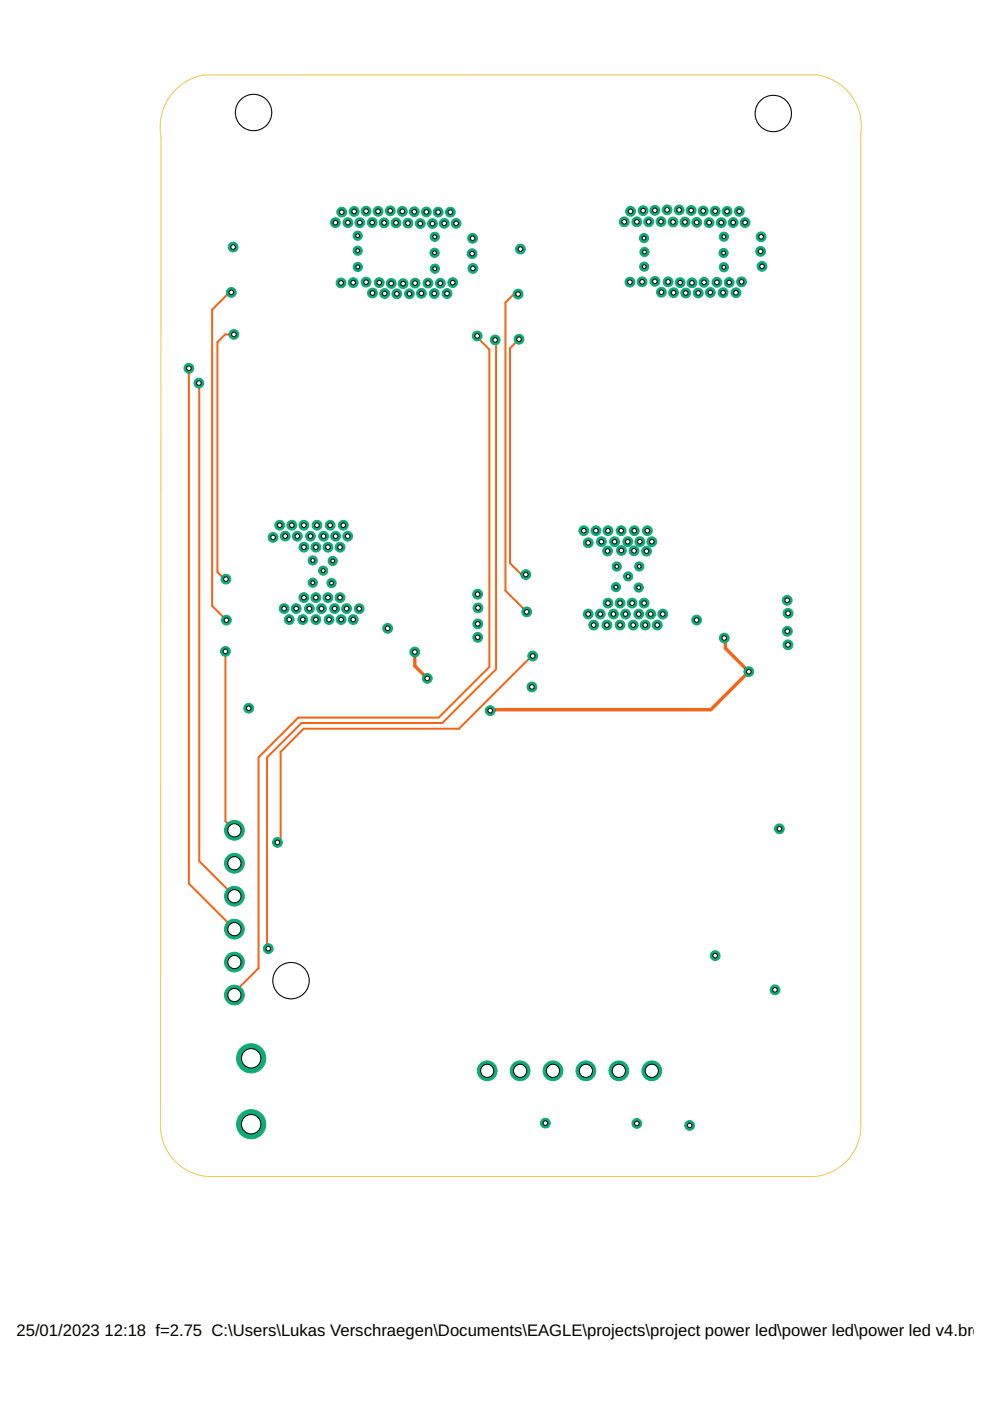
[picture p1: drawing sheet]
<svg xmlns="http://www.w3.org/2000/svg" width="210mm" height="297mm" viewBox="0 0 210 297" stroke-linecap="round" stroke-linejoin="round" font-family="sans-serif">
<defs><g id="words">
<g font-size="3.5">
<text x="3.5" y="283.3">25/01/2023</text>
<text x="22.2" y="283.3">12:18 f=2.75 C:\Users\Lukas Verschraegen\Documents\EAGLE\projects\project power led\power led\power led v4.brd</text>
</g>
</g></defs>
<path d="M40 78.1v109.2l9.7 9.7M49 62h-.4l-3.6 3.7v62.8l3 3M49.6 70.9h-1.9l-1.6 1.6v48.8l1.5 1.5h.3M101.2 71.2v.3l2.6 2.6v67.3l-10.8 10.7h-29.8l-8.4 8.4v44.8l-5.1 5.1v.6M105 72.1l.2 .2v69.6l-11.4 11.4h-29.9l-7.3 7.3v40.3l.3 .2M109.9 62.4h-1l-1.7 1.7v61.1l4.5 4.5M110 71.9l-1.9 2v45.5l2.5 2.4h.9M42.2 81.2v101.4l7.5 7.4M47.8 138.1v36l1.9 1.9M112.9 139.1h-.2l-15.4 15.4h-32.9l-4.9 4.9v18.5l-.7 .7M103.5 150.5l.4 .2" fill="none" stroke="#f56416" stroke-width=".42"/>
<path d="M87.9 138.2v3l2.7 2.6M153.6 135.3l.2 .2v1.9l5 5-8.1 8.1h-47.2" fill="none" stroke="#f56416" stroke-width=".72"/>
<circle cx="138.2" cy="227" r="2.1" fill="#0dab76" stroke="#0dab76" stroke-width=".21"/>
<circle cx="138.2" cy="227" r="1.4" fill="#fff" stroke="#000" stroke-width=".21"/>
<circle cx="131.2" cy="227" r="2.1" fill="#0dab76" stroke="#0dab76" stroke-width=".21"/>
<circle cx="131.2" cy="227" r="1.4" fill="#fff" stroke="#000" stroke-width=".21"/>
<circle cx="124.2" cy="227" r="2.1" fill="#0dab76" stroke="#0dab76" stroke-width=".21"/>
<circle cx="124.2" cy="227" r="1.4" fill="#fff" stroke="#000" stroke-width=".21"/>
<circle cx="117.2" cy="227" r="2.1" fill="#0dab76" stroke="#0dab76" stroke-width=".21"/>
<circle cx="117.2" cy="227" r="1.4" fill="#fff" stroke="#000" stroke-width=".21"/>
<circle cx="110.3" cy="227" r="2.1" fill="#0dab76" stroke="#0dab76" stroke-width=".21"/>
<circle cx="110.3" cy="227" r="1.4" fill="#fff" stroke="#000" stroke-width=".21"/>
<circle cx="103.3" cy="227" r="2.1" fill="#0dab76" stroke="#0dab76" stroke-width=".21"/>
<circle cx="103.3" cy="227" r="1.4" fill="#fff" stroke="#000" stroke-width=".21"/>
<circle cx="53.3" cy="238.4" r="3.1" fill="#0dab76" stroke="#0dab76" stroke-width=".21"/>
<circle cx="53.3" cy="238.4" r="2.05" fill="#fff" stroke="#000" stroke-width=".21"/>
<circle cx="53.3" cy="224.4" r="3.1" fill="#0dab76" stroke="#0dab76" stroke-width=".21"/>
<circle cx="53.3" cy="224.4" r="2.05" fill="#fff" stroke="#000" stroke-width=".21"/>
<circle cx="49.7" cy="176" r="2.1" fill="#0dab76" stroke="#0dab76" stroke-width=".21"/>
<circle cx="49.7" cy="176" r="1.4" fill="#fff" stroke="#000" stroke-width=".21"/>
<circle cx="49.7" cy="183" r="2.1" fill="#0dab76" stroke="#0dab76" stroke-width=".21"/>
<circle cx="49.7" cy="183" r="1.4" fill="#fff" stroke="#000" stroke-width=".21"/>
<circle cx="49.7" cy="190" r="2.1" fill="#0dab76" stroke="#0dab76" stroke-width=".21"/>
<circle cx="49.7" cy="190" r="1.4" fill="#fff" stroke="#000" stroke-width=".21"/>
<circle cx="49.7" cy="197" r="2.1" fill="#0dab76" stroke="#0dab76" stroke-width=".21"/>
<circle cx="49.7" cy="197" r="1.4" fill="#fff" stroke="#000" stroke-width=".21"/>
<circle cx="49.7" cy="204" r="2.1" fill="#0dab76" stroke="#0dab76" stroke-width=".21"/>
<circle cx="49.7" cy="204" r="1.4" fill="#fff" stroke="#000" stroke-width=".21"/>
<circle cx="49.7" cy="211" r="2.1" fill="#0dab76" stroke="#0dab76" stroke-width=".21"/>
<circle cx="49.7" cy="211" r="1.4" fill="#fff" stroke="#000" stroke-width=".21"/>
<circle cx="42.2" cy="81.2" r="1.04" fill="#0dab76" stroke="#0dab76" stroke-width=".21"/>
<circle cx="42.2" cy="81.2" r=".49" fill="#fff" stroke="#000" stroke-width=".21"/>
<circle cx="40" cy="78.1" r="1.04" fill="#0dab76" stroke="#0dab76" stroke-width=".21"/>
<circle cx="40" cy="78.1" r=".49" fill="#fff" stroke="#000" stroke-width=".21"/>
<circle cx="49.6" cy="70.9" r="1.04" fill="#0dab76" stroke="#0dab76" stroke-width=".21"/>
<circle cx="49.6" cy="70.9" r=".49" fill="#fff" stroke="#000" stroke-width=".21"/>
<circle cx="47.9" cy="122.8" r="1.04" fill="#0dab76" stroke="#0dab76" stroke-width=".21"/>
<circle cx="47.9" cy="122.8" r=".49" fill="#fff" stroke="#000" stroke-width=".21"/>
<circle cx="49" cy="62" r="1.04" fill="#0dab76" stroke="#0dab76" stroke-width=".21"/>
<circle cx="49" cy="62" r=".49" fill="#fff" stroke="#000" stroke-width=".21"/>
<circle cx="48" cy="131.5" r="1.04" fill="#0dab76" stroke="#0dab76" stroke-width=".21"/>
<circle cx="48" cy="131.5" r=".49" fill="#fff" stroke="#000" stroke-width=".21"/>
<circle cx="47.8" cy="138.1" r="1.04" fill="#0dab76" stroke="#0dab76" stroke-width=".21"/>
<circle cx="47.8" cy="138.1" r=".49" fill="#fff" stroke="#000" stroke-width=".21"/>
<circle cx="158.8" cy="142.4" r="1.04" fill="#0dab76" stroke="#0dab76" stroke-width=".21"/>
<circle cx="158.8" cy="142.4" r=".49" fill="#fff" stroke="#000" stroke-width=".21"/>
<circle cx="153.6" cy="135.3" r="1.04" fill="#0dab76" stroke="#0dab76" stroke-width=".21"/>
<circle cx="153.6" cy="135.3" r=".49" fill="#fff" stroke="#000" stroke-width=".21"/>
<circle cx="103.9" cy="150.7" r="1.04" fill="#0dab76" stroke="#0dab76" stroke-width=".21"/>
<circle cx="103.9" cy="150.7" r=".49" fill="#fff" stroke="#000" stroke-width=".21"/>
<circle cx="90.6" cy="143.8" r="1.04" fill="#0dab76" stroke="#0dab76" stroke-width=".21"/>
<circle cx="90.6" cy="143.8" r=".49" fill="#fff" stroke="#000" stroke-width=".21"/>
<circle cx="87.9" cy="138.2" r="1.04" fill="#0dab76" stroke="#0dab76" stroke-width=".21"/>
<circle cx="87.9" cy="138.2" r=".49" fill="#fff" stroke="#000" stroke-width=".21"/>
<circle cx="105" cy="72.1" r="1.04" fill="#0dab76" stroke="#0dab76" stroke-width=".21"/>
<circle cx="105" cy="72.1" r=".49" fill="#fff" stroke="#000" stroke-width=".21"/>
<circle cx="56.9" cy="201.1" r="1.04" fill="#0dab76" stroke="#0dab76" stroke-width=".21"/>
<circle cx="56.9" cy="201.1" r=".49" fill="#fff" stroke="#000" stroke-width=".21"/>
<circle cx="101.2" cy="71.2" r="1.04" fill="#0dab76" stroke="#0dab76" stroke-width=".21"/>
<circle cx="101.2" cy="71.2" r=".49" fill="#fff" stroke="#000" stroke-width=".21"/>
<circle cx="110" cy="71.9" r="1.04" fill="#0dab76" stroke="#0dab76" stroke-width=".21"/>
<circle cx="110" cy="71.9" r=".49" fill="#fff" stroke="#000" stroke-width=".21"/>
<circle cx="111.5" cy="121.8" r="1.04" fill="#0dab76" stroke="#0dab76" stroke-width=".21"/>
<circle cx="111.5" cy="121.8" r=".49" fill="#fff" stroke="#000" stroke-width=".21"/>
<circle cx="109.9" cy="62.4" r="1.04" fill="#0dab76" stroke="#0dab76" stroke-width=".21"/>
<circle cx="109.9" cy="62.4" r=".49" fill="#fff" stroke="#000" stroke-width=".21"/>
<circle cx="111.7" cy="129.7" r="1.04" fill="#0dab76" stroke="#0dab76" stroke-width=".21"/>
<circle cx="111.7" cy="129.7" r=".49" fill="#fff" stroke="#000" stroke-width=".21"/>
<circle cx="58.8" cy="178.6" r="1.04" fill="#0dab76" stroke="#0dab76" stroke-width=".21"/>
<circle cx="58.8" cy="178.6" r=".49" fill="#fff" stroke="#000" stroke-width=".21"/>
<circle cx="112.9" cy="139.1" r="1.04" fill="#0dab76" stroke="#0dab76" stroke-width=".21"/>
<circle cx="112.9" cy="139.1" r=".49" fill="#fff" stroke="#000" stroke-width=".21"/>
<circle cx="164.3" cy="209.9" r="1.04" fill="#0dab76" stroke="#0dab76" stroke-width=".21"/>
<circle cx="164.3" cy="209.9" r=".49" fill="#fff" stroke="#000" stroke-width=".21"/>
<circle cx="49.4" cy="52.4" r="1.04" fill="#0dab76" stroke="#0dab76" stroke-width=".21"/>
<circle cx="49.4" cy="52.4" r=".49" fill="#fff" stroke="#000" stroke-width=".21"/>
<circle cx="101.3" cy="135.1" r="1.04" fill="#0dab76" stroke="#0dab76" stroke-width=".21"/>
<circle cx="101.3" cy="135.1" r=".49" fill="#fff" stroke="#000" stroke-width=".21"/>
<circle cx="101.3" cy="126" r="1.04" fill="#0dab76" stroke="#0dab76" stroke-width=".21"/>
<circle cx="101.3" cy="126" r=".49" fill="#fff" stroke="#000" stroke-width=".21"/>
<circle cx="110.3" cy="52.8" r="1.04" fill="#0dab76" stroke="#0dab76" stroke-width=".21"/>
<circle cx="110.3" cy="52.8" r=".49" fill="#fff" stroke="#000" stroke-width=".21"/>
<circle cx="161.3" cy="53.3" r="1.04" fill="#0dab76" stroke="#0dab76" stroke-width=".21"/>
<circle cx="161.3" cy="53.3" r=".49" fill="#fff" stroke="#000" stroke-width=".21"/>
<circle cx="166.9" cy="127.3" r="1.04" fill="#0dab76" stroke="#0dab76" stroke-width=".21"/>
<circle cx="166.9" cy="127.3" r=".49" fill="#fff" stroke="#000" stroke-width=".21"/>
<circle cx="167.1" cy="136.7" r="1.04" fill="#0dab76" stroke="#0dab76" stroke-width=".21"/>
<circle cx="167.1" cy="136.7" r=".49" fill="#fff" stroke="#000" stroke-width=".21"/>
<circle cx="124.7" cy="115.1" r="1.04" fill="#0dab76" stroke="#0dab76" stroke-width=".21"/>
<circle cx="124.7" cy="115.1" r=".49" fill="#fff" stroke="#000" stroke-width=".21"/>
<circle cx="59.3" cy="111.4" r="1.04" fill="#0dab76" stroke="#0dab76" stroke-width=".21"/>
<circle cx="59.3" cy="111.4" r=".49" fill="#fff" stroke="#000" stroke-width=".21"/>
<circle cx="61.9" cy="111.4" r="1.04" fill="#0dab76" stroke="#0dab76" stroke-width=".21"/>
<circle cx="61.9" cy="111.4" r=".49" fill="#fff" stroke="#000" stroke-width=".21"/>
<circle cx="64.4" cy="111.4" r="1.04" fill="#0dab76" stroke="#0dab76" stroke-width=".21"/>
<circle cx="64.4" cy="111.4" r=".49" fill="#fff" stroke="#000" stroke-width=".21"/>
<circle cx="67.2" cy="111.4" r="1.04" fill="#0dab76" stroke="#0dab76" stroke-width=".21"/>
<circle cx="67.2" cy="111.4" r=".49" fill="#fff" stroke="#000" stroke-width=".21"/>
<circle cx="70" cy="111.4" r="1.04" fill="#0dab76" stroke="#0dab76" stroke-width=".21"/>
<circle cx="70" cy="111.4" r=".49" fill="#fff" stroke="#000" stroke-width=".21"/>
<circle cx="72.8" cy="111.4" r="1.04" fill="#0dab76" stroke="#0dab76" stroke-width=".21"/>
<circle cx="72.8" cy="111.4" r=".49" fill="#fff" stroke="#000" stroke-width=".21"/>
<circle cx="63" cy="113.7" r="1.04" fill="#0dab76" stroke="#0dab76" stroke-width=".21"/>
<circle cx="63" cy="113.7" r=".49" fill="#fff" stroke="#000" stroke-width=".21"/>
<circle cx="65.8" cy="113.7" r="1.04" fill="#0dab76" stroke="#0dab76" stroke-width=".21"/>
<circle cx="65.8" cy="113.7" r=".49" fill="#fff" stroke="#000" stroke-width=".21"/>
<circle cx="68.6" cy="113.7" r="1.04" fill="#0dab76" stroke="#0dab76" stroke-width=".21"/>
<circle cx="68.6" cy="113.7" r=".49" fill="#fff" stroke="#000" stroke-width=".21"/>
<circle cx="71.2" cy="113.7" r="1.04" fill="#0dab76" stroke="#0dab76" stroke-width=".21"/>
<circle cx="71.2" cy="113.7" r=".49" fill="#fff" stroke="#000" stroke-width=".21"/>
<circle cx="73.7" cy="113.7" r="1.04" fill="#0dab76" stroke="#0dab76" stroke-width=".21"/>
<circle cx="73.7" cy="113.7" r=".49" fill="#fff" stroke="#000" stroke-width=".21"/>
<circle cx="64.4" cy="116" r="1.04" fill="#0dab76" stroke="#0dab76" stroke-width=".21"/>
<circle cx="64.4" cy="116" r=".49" fill="#fff" stroke="#000" stroke-width=".21"/>
<circle cx="67" cy="116" r="1.04" fill="#0dab76" stroke="#0dab76" stroke-width=".21"/>
<circle cx="67" cy="116" r=".49" fill="#fff" stroke="#000" stroke-width=".21"/>
<circle cx="69.5" cy="116" r="1.04" fill="#0dab76" stroke="#0dab76" stroke-width=".21"/>
<circle cx="69.5" cy="116" r=".49" fill="#fff" stroke="#000" stroke-width=".21"/>
<circle cx="72.1" cy="116" r="1.04" fill="#0dab76" stroke="#0dab76" stroke-width=".21"/>
<circle cx="72.1" cy="116" r=".49" fill="#fff" stroke="#000" stroke-width=".21"/>
<circle cx="64.4" cy="126.7" r="1.04" fill="#0dab76" stroke="#0dab76" stroke-width=".21"/>
<circle cx="64.4" cy="126.7" r=".49" fill="#fff" stroke="#000" stroke-width=".21"/>
<circle cx="67" cy="126.7" r="1.04" fill="#0dab76" stroke="#0dab76" stroke-width=".21"/>
<circle cx="67" cy="126.7" r=".49" fill="#fff" stroke="#000" stroke-width=".21"/>
<circle cx="69.5" cy="126.7" r="1.04" fill="#0dab76" stroke="#0dab76" stroke-width=".21"/>
<circle cx="69.5" cy="126.7" r=".49" fill="#fff" stroke="#000" stroke-width=".21"/>
<circle cx="72.1" cy="126.7" r="1.04" fill="#0dab76" stroke="#0dab76" stroke-width=".21"/>
<circle cx="72.1" cy="126.7" r=".49" fill="#fff" stroke="#000" stroke-width=".21"/>
<circle cx="60.2" cy="129" r="1.04" fill="#0dab76" stroke="#0dab76" stroke-width=".21"/>
<circle cx="60.2" cy="129" r=".49" fill="#fff" stroke="#000" stroke-width=".21"/>
<circle cx="62.8" cy="129" r="1.04" fill="#0dab76" stroke="#0dab76" stroke-width=".21"/>
<circle cx="62.8" cy="129" r=".49" fill="#fff" stroke="#000" stroke-width=".21"/>
<circle cx="65.6" cy="129" r="1.04" fill="#0dab76" stroke="#0dab76" stroke-width=".21"/>
<circle cx="65.6" cy="129" r=".49" fill="#fff" stroke="#000" stroke-width=".21"/>
<circle cx="68.2" cy="129" r="1.04" fill="#0dab76" stroke="#0dab76" stroke-width=".21"/>
<circle cx="68.2" cy="129" r=".49" fill="#fff" stroke="#000" stroke-width=".21"/>
<circle cx="71" cy="129" r="1.04" fill="#0dab76" stroke="#0dab76" stroke-width=".21"/>
<circle cx="71" cy="129" r=".49" fill="#fff" stroke="#000" stroke-width=".21"/>
<circle cx="73.5" cy="129" r="1.04" fill="#0dab76" stroke="#0dab76" stroke-width=".21"/>
<circle cx="73.5" cy="129" r=".49" fill="#fff" stroke="#000" stroke-width=".21"/>
<circle cx="61.3" cy="131.4" r="1.04" fill="#0dab76" stroke="#0dab76" stroke-width=".21"/>
<circle cx="61.3" cy="131.4" r=".49" fill="#fff" stroke="#000" stroke-width=".21"/>
<circle cx="64.2" cy="131.4" r="1.04" fill="#0dab76" stroke="#0dab76" stroke-width=".21"/>
<circle cx="64.2" cy="131.4" r=".49" fill="#fff" stroke="#000" stroke-width=".21"/>
<circle cx="67" cy="131.4" r="1.04" fill="#0dab76" stroke="#0dab76" stroke-width=".21"/>
<circle cx="67" cy="131.4" r=".49" fill="#fff" stroke="#000" stroke-width=".21"/>
<circle cx="69.8" cy="131.4" r="1.04" fill="#0dab76" stroke="#0dab76" stroke-width=".21"/>
<circle cx="69.8" cy="131.4" r=".49" fill="#fff" stroke="#000" stroke-width=".21"/>
<circle cx="72.3" cy="131.4" r="1.04" fill="#0dab76" stroke="#0dab76" stroke-width=".21"/>
<circle cx="72.3" cy="131.4" r=".49" fill="#fff" stroke="#000" stroke-width=".21"/>
<circle cx="74.9" cy="131.4" r="1.04" fill="#0dab76" stroke="#0dab76" stroke-width=".21"/>
<circle cx="74.9" cy="131.4" r=".49" fill="#fff" stroke="#000" stroke-width=".21"/>
<circle cx="123.8" cy="112.5" r="1.04" fill="#0dab76" stroke="#0dab76" stroke-width=".21"/>
<circle cx="123.8" cy="112.5" r=".49" fill="#fff" stroke="#000" stroke-width=".21"/>
<circle cx="126.3" cy="112.5" r="1.04" fill="#0dab76" stroke="#0dab76" stroke-width=".21"/>
<circle cx="126.3" cy="112.5" r=".49" fill="#fff" stroke="#000" stroke-width=".21"/>
<circle cx="128.9" cy="112.5" r="1.04" fill="#0dab76" stroke="#0dab76" stroke-width=".21"/>
<circle cx="128.9" cy="112.5" r=".49" fill="#fff" stroke="#000" stroke-width=".21"/>
<circle cx="131.7" cy="112.5" r="1.04" fill="#0dab76" stroke="#0dab76" stroke-width=".21"/>
<circle cx="131.7" cy="112.5" r=".49" fill="#fff" stroke="#000" stroke-width=".21"/>
<circle cx="134.5" cy="112.5" r="1.04" fill="#0dab76" stroke="#0dab76" stroke-width=".21"/>
<circle cx="134.5" cy="112.5" r=".49" fill="#fff" stroke="#000" stroke-width=".21"/>
<circle cx="137.3" cy="112.5" r="1.04" fill="#0dab76" stroke="#0dab76" stroke-width=".21"/>
<circle cx="137.3" cy="112.5" r=".49" fill="#fff" stroke="#000" stroke-width=".21"/>
<circle cx="127.5" cy="114.9" r="1.04" fill="#0dab76" stroke="#0dab76" stroke-width=".21"/>
<circle cx="127.5" cy="114.9" r=".49" fill="#fff" stroke="#000" stroke-width=".21"/>
<circle cx="130.3" cy="114.9" r="1.04" fill="#0dab76" stroke="#0dab76" stroke-width=".21"/>
<circle cx="130.3" cy="114.9" r=".49" fill="#fff" stroke="#000" stroke-width=".21"/>
<circle cx="133.1" cy="114.9" r="1.04" fill="#0dab76" stroke="#0dab76" stroke-width=".21"/>
<circle cx="133.1" cy="114.9" r=".49" fill="#fff" stroke="#000" stroke-width=".21"/>
<circle cx="135.7" cy="114.9" r="1.04" fill="#0dab76" stroke="#0dab76" stroke-width=".21"/>
<circle cx="135.7" cy="114.9" r=".49" fill="#fff" stroke="#000" stroke-width=".21"/>
<circle cx="138.2" cy="114.9" r="1.04" fill="#0dab76" stroke="#0dab76" stroke-width=".21"/>
<circle cx="138.2" cy="114.9" r=".49" fill="#fff" stroke="#000" stroke-width=".21"/>
<circle cx="128.8" cy="116.8" r="1.04" fill="#0dab76" stroke="#0dab76" stroke-width=".21"/>
<circle cx="128.8" cy="116.8" r=".49" fill="#fff" stroke="#000" stroke-width=".21"/>
<circle cx="131.7" cy="116.7" r="1.04" fill="#0dab76" stroke="#0dab76" stroke-width=".21"/>
<circle cx="131.7" cy="116.7" r=".49" fill="#fff" stroke="#000" stroke-width=".21"/>
<circle cx="134.4" cy="116.8" r="1.04" fill="#0dab76" stroke="#0dab76" stroke-width=".21"/>
<circle cx="134.4" cy="116.8" r=".49" fill="#fff" stroke="#000" stroke-width=".21"/>
<circle cx="137.1" cy="116.9" r="1.04" fill="#0dab76" stroke="#0dab76" stroke-width=".21"/>
<circle cx="137.1" cy="116.9" r=".49" fill="#fff" stroke="#000" stroke-width=".21"/>
<circle cx="128.9" cy="127.9" r="1.04" fill="#0dab76" stroke="#0dab76" stroke-width=".21"/>
<circle cx="128.9" cy="127.9" r=".49" fill="#fff" stroke="#000" stroke-width=".21"/>
<circle cx="131.5" cy="127.9" r="1.04" fill="#0dab76" stroke="#0dab76" stroke-width=".21"/>
<circle cx="131.5" cy="127.9" r=".49" fill="#fff" stroke="#000" stroke-width=".21"/>
<circle cx="134" cy="127.9" r="1.04" fill="#0dab76" stroke="#0dab76" stroke-width=".21"/>
<circle cx="134" cy="127.9" r=".49" fill="#fff" stroke="#000" stroke-width=".21"/>
<circle cx="136.6" cy="127.9" r="1.04" fill="#0dab76" stroke="#0dab76" stroke-width=".21"/>
<circle cx="136.6" cy="127.9" r=".49" fill="#fff" stroke="#000" stroke-width=".21"/>
<circle cx="124.7" cy="130.2" r="1.04" fill="#0dab76" stroke="#0dab76" stroke-width=".21"/>
<circle cx="124.7" cy="130.2" r=".49" fill="#fff" stroke="#000" stroke-width=".21"/>
<circle cx="127.3" cy="130.2" r="1.04" fill="#0dab76" stroke="#0dab76" stroke-width=".21"/>
<circle cx="127.3" cy="130.2" r=".49" fill="#fff" stroke="#000" stroke-width=".21"/>
<circle cx="130.1" cy="130.2" r="1.04" fill="#0dab76" stroke="#0dab76" stroke-width=".21"/>
<circle cx="130.1" cy="130.2" r=".49" fill="#fff" stroke="#000" stroke-width=".21"/>
<circle cx="132.6" cy="130.2" r="1.04" fill="#0dab76" stroke="#0dab76" stroke-width=".21"/>
<circle cx="132.6" cy="130.2" r=".49" fill="#fff" stroke="#000" stroke-width=".21"/>
<circle cx="135.4" cy="130.2" r="1.04" fill="#0dab76" stroke="#0dab76" stroke-width=".21"/>
<circle cx="135.4" cy="130.2" r=".49" fill="#fff" stroke="#000" stroke-width=".21"/>
<circle cx="138" cy="130.2" r="1.04" fill="#0dab76" stroke="#0dab76" stroke-width=".21"/>
<circle cx="138" cy="130.2" r=".49" fill="#fff" stroke="#000" stroke-width=".21"/>
<circle cx="140.5" cy="130.2" r="1.04" fill="#0dab76" stroke="#0dab76" stroke-width=".21"/>
<circle cx="140.5" cy="130.2" r=".49" fill="#fff" stroke="#000" stroke-width=".21"/>
<circle cx="125.9" cy="132.5" r="1.04" fill="#0dab76" stroke="#0dab76" stroke-width=".21"/>
<circle cx="125.9" cy="132.5" r=".49" fill="#fff" stroke="#000" stroke-width=".21"/>
<circle cx="128.7" cy="132.5" r="1.04" fill="#0dab76" stroke="#0dab76" stroke-width=".21"/>
<circle cx="128.7" cy="132.5" r=".49" fill="#fff" stroke="#000" stroke-width=".21"/>
<circle cx="131.5" cy="132.5" r="1.04" fill="#0dab76" stroke="#0dab76" stroke-width=".21"/>
<circle cx="131.5" cy="132.5" r=".49" fill="#fff" stroke="#000" stroke-width=".21"/>
<circle cx="134.3" cy="132.5" r="1.04" fill="#0dab76" stroke="#0dab76" stroke-width=".21"/>
<circle cx="134.3" cy="132.5" r=".49" fill="#fff" stroke="#000" stroke-width=".21"/>
<circle cx="136.8" cy="132.5" r="1.04" fill="#0dab76" stroke="#0dab76" stroke-width=".21"/>
<circle cx="136.8" cy="132.5" r=".49" fill="#fff" stroke="#000" stroke-width=".21"/>
<circle cx="139.4" cy="132.5" r="1.04" fill="#0dab76" stroke="#0dab76" stroke-width=".21"/>
<circle cx="139.4" cy="132.5" r=".49" fill="#fff" stroke="#000" stroke-width=".21"/>
<circle cx="72.5" cy="45" r="1.04" fill="#0dab76" stroke="#0dab76" stroke-width=".21"/>
<circle cx="72.5" cy="45" r=".49" fill="#fff" stroke="#000" stroke-width=".21"/>
<circle cx="75.1" cy="44.8" r="1.04" fill="#0dab76" stroke="#0dab76" stroke-width=".21"/>
<circle cx="75.1" cy="44.8" r=".49" fill="#fff" stroke="#000" stroke-width=".21"/>
<circle cx="77.6" cy="44.8" r="1.04" fill="#0dab76" stroke="#0dab76" stroke-width=".21"/>
<circle cx="77.6" cy="44.8" r=".49" fill="#fff" stroke="#000" stroke-width=".21"/>
<circle cx="80.2" cy="44.8" r="1.04" fill="#0dab76" stroke="#0dab76" stroke-width=".21"/>
<circle cx="80.2" cy="44.8" r=".49" fill="#fff" stroke="#000" stroke-width=".21"/>
<circle cx="82.7" cy="44.7" r="1.04" fill="#0dab76" stroke="#0dab76" stroke-width=".21"/>
<circle cx="82.7" cy="44.7" r=".49" fill="#fff" stroke="#000" stroke-width=".21"/>
<circle cx="85.3" cy="44.8" r="1.04" fill="#0dab76" stroke="#0dab76" stroke-width=".21"/>
<circle cx="85.3" cy="44.8" r=".49" fill="#fff" stroke="#000" stroke-width=".21"/>
<circle cx="87.8" cy="44.9" r="1.04" fill="#0dab76" stroke="#0dab76" stroke-width=".21"/>
<circle cx="87.8" cy="44.9" r=".49" fill="#fff" stroke="#000" stroke-width=".21"/>
<circle cx="90.4" cy="44.9" r="1.04" fill="#0dab76" stroke="#0dab76" stroke-width=".21"/>
<circle cx="90.4" cy="44.9" r=".49" fill="#fff" stroke="#000" stroke-width=".21"/>
<circle cx="92.9" cy="45" r="1.04" fill="#0dab76" stroke="#0dab76" stroke-width=".21"/>
<circle cx="92.9" cy="45" r=".49" fill="#fff" stroke="#000" stroke-width=".21"/>
<circle cx="95.5" cy="45" r="1.04" fill="#0dab76" stroke="#0dab76" stroke-width=".21"/>
<circle cx="95.5" cy="45" r=".49" fill="#fff" stroke="#000" stroke-width=".21"/>
<circle cx="71.1" cy="47.2" r="1.04" fill="#0dab76" stroke="#0dab76" stroke-width=".21"/>
<circle cx="71.1" cy="47.2" r=".49" fill="#fff" stroke="#000" stroke-width=".21"/>
<circle cx="73.8" cy="47.2" r="1.04" fill="#0dab76" stroke="#0dab76" stroke-width=".21"/>
<circle cx="73.8" cy="47.2" r=".49" fill="#fff" stroke="#000" stroke-width=".21"/>
<circle cx="76.3" cy="47.2" r="1.04" fill="#0dab76" stroke="#0dab76" stroke-width=".21"/>
<circle cx="76.3" cy="47.2" r=".49" fill="#fff" stroke="#000" stroke-width=".21"/>
<circle cx="78.9" cy="47.2" r="1.04" fill="#0dab76" stroke="#0dab76" stroke-width=".21"/>
<circle cx="78.9" cy="47.2" r=".49" fill="#fff" stroke="#000" stroke-width=".21"/>
<circle cx="81.4" cy="47.2" r="1.04" fill="#0dab76" stroke="#0dab76" stroke-width=".21"/>
<circle cx="81.4" cy="47.2" r=".49" fill="#fff" stroke="#000" stroke-width=".21"/>
<circle cx="84" cy="47.2" r="1.04" fill="#0dab76" stroke="#0dab76" stroke-width=".21"/>
<circle cx="84" cy="47.2" r=".49" fill="#fff" stroke="#000" stroke-width=".21"/>
<circle cx="86.5" cy="47.3" r="1.04" fill="#0dab76" stroke="#0dab76" stroke-width=".21"/>
<circle cx="86.5" cy="47.3" r=".49" fill="#fff" stroke="#000" stroke-width=".21"/>
<circle cx="89.1" cy="47.4" r="1.04" fill="#0dab76" stroke="#0dab76" stroke-width=".21"/>
<circle cx="89.1" cy="47.4" r=".49" fill="#fff" stroke="#000" stroke-width=".21"/>
<circle cx="91.7" cy="47.4" r="1.04" fill="#0dab76" stroke="#0dab76" stroke-width=".21"/>
<circle cx="91.7" cy="47.4" r=".49" fill="#fff" stroke="#000" stroke-width=".21"/>
<circle cx="94.2" cy="47.3" r="1.04" fill="#0dab76" stroke="#0dab76" stroke-width=".21"/>
<circle cx="94.2" cy="47.3" r=".49" fill="#fff" stroke="#000" stroke-width=".21"/>
<circle cx="96.7" cy="47.3" r="1.04" fill="#0dab76" stroke="#0dab76" stroke-width=".21"/>
<circle cx="96.7" cy="47.3" r=".49" fill="#fff" stroke="#000" stroke-width=".21"/>
<circle cx="72.3" cy="60" r="1.04" fill="#0dab76" stroke="#0dab76" stroke-width=".21"/>
<circle cx="72.3" cy="60" r=".49" fill="#fff" stroke="#000" stroke-width=".21"/>
<circle cx="74.9" cy="59.9" r="1.04" fill="#0dab76" stroke="#0dab76" stroke-width=".21"/>
<circle cx="74.9" cy="59.9" r=".49" fill="#fff" stroke="#000" stroke-width=".21"/>
<circle cx="77.6" cy="59.8" r="1.04" fill="#0dab76" stroke="#0dab76" stroke-width=".21"/>
<circle cx="77.6" cy="59.8" r=".49" fill="#fff" stroke="#000" stroke-width=".21"/>
<circle cx="80.4" cy="59.9" r="1.04" fill="#0dab76" stroke="#0dab76" stroke-width=".21"/>
<circle cx="80.4" cy="59.9" r=".49" fill="#fff" stroke="#000" stroke-width=".21"/>
<circle cx="85.5" cy="60.1" r="1.04" fill="#0dab76" stroke="#0dab76" stroke-width=".21"/>
<circle cx="85.5" cy="60.1" r=".49" fill="#fff" stroke="#000" stroke-width=".21"/>
<circle cx="83" cy="60.1" r="1.04" fill="#0dab76" stroke="#0dab76" stroke-width=".21"/>
<circle cx="83" cy="60.1" r=".49" fill="#fff" stroke="#000" stroke-width=".21"/>
<circle cx="88" cy="60" r="1.04" fill="#0dab76" stroke="#0dab76" stroke-width=".21"/>
<circle cx="88" cy="60" r=".49" fill="#fff" stroke="#000" stroke-width=".21"/>
<circle cx="90.7" cy="60" r="1.04" fill="#0dab76" stroke="#0dab76" stroke-width=".21"/>
<circle cx="90.7" cy="60" r=".49" fill="#fff" stroke="#000" stroke-width=".21"/>
<circle cx="93.4" cy="60" r="1.04" fill="#0dab76" stroke="#0dab76" stroke-width=".21"/>
<circle cx="93.4" cy="60" r=".49" fill="#fff" stroke="#000" stroke-width=".21"/>
<circle cx="96" cy="59.9" r="1.04" fill="#0dab76" stroke="#0dab76" stroke-width=".21"/>
<circle cx="96" cy="59.9" r=".49" fill="#fff" stroke="#000" stroke-width=".21"/>
<circle cx="79" cy="62.1" r="1.04" fill="#0dab76" stroke="#0dab76" stroke-width=".21"/>
<circle cx="79" cy="62.1" r=".49" fill="#fff" stroke="#000" stroke-width=".21"/>
<circle cx="81.6" cy="62.2" r="1.04" fill="#0dab76" stroke="#0dab76" stroke-width=".21"/>
<circle cx="81.6" cy="62.2" r=".49" fill="#fff" stroke="#000" stroke-width=".21"/>
<circle cx="84.1" cy="62.3" r="1.04" fill="#0dab76" stroke="#0dab76" stroke-width=".21"/>
<circle cx="84.1" cy="62.3" r=".49" fill="#fff" stroke="#000" stroke-width=".21"/>
<circle cx="86.8" cy="62.3" r="1.04" fill="#0dab76" stroke="#0dab76" stroke-width=".21"/>
<circle cx="86.8" cy="62.3" r=".49" fill="#fff" stroke="#000" stroke-width=".21"/>
<circle cx="89.3" cy="62.2" r="1.04" fill="#0dab76" stroke="#0dab76" stroke-width=".21"/>
<circle cx="89.3" cy="62.2" r=".49" fill="#fff" stroke="#000" stroke-width=".21"/>
<circle cx="92.1" cy="62.2" r="1.04" fill="#0dab76" stroke="#0dab76" stroke-width=".21"/>
<circle cx="92.1" cy="62.2" r=".49" fill="#fff" stroke="#000" stroke-width=".21"/>
<circle cx="94.8" cy="62.2" r="1.04" fill="#0dab76" stroke="#0dab76" stroke-width=".21"/>
<circle cx="94.8" cy="62.2" r=".49" fill="#fff" stroke="#000" stroke-width=".21"/>
<circle cx="133.7" cy="44.8" r="1.04" fill="#0dab76" stroke="#0dab76" stroke-width=".21"/>
<circle cx="133.7" cy="44.8" r=".49" fill="#fff" stroke="#000" stroke-width=".21"/>
<circle cx="136.4" cy="44.7" r="1.04" fill="#0dab76" stroke="#0dab76" stroke-width=".21"/>
<circle cx="136.4" cy="44.7" r=".49" fill="#fff" stroke="#000" stroke-width=".21"/>
<circle cx="138.9" cy="44.6" r="1.04" fill="#0dab76" stroke="#0dab76" stroke-width=".21"/>
<circle cx="138.9" cy="44.6" r=".49" fill="#fff" stroke="#000" stroke-width=".21"/>
<circle cx="141.4" cy="44.5" r="1.04" fill="#0dab76" stroke="#0dab76" stroke-width=".21"/>
<circle cx="141.4" cy="44.5" r=".49" fill="#fff" stroke="#000" stroke-width=".21"/>
<circle cx="144" cy="44.5" r="1.04" fill="#0dab76" stroke="#0dab76" stroke-width=".21"/>
<circle cx="144" cy="44.5" r=".49" fill="#fff" stroke="#000" stroke-width=".21"/>
<circle cx="146.5" cy="44.6" r="1.04" fill="#0dab76" stroke="#0dab76" stroke-width=".21"/>
<circle cx="146.5" cy="44.6" r=".49" fill="#fff" stroke="#000" stroke-width=".21"/>
<circle cx="149.1" cy="44.7" r="1.04" fill="#0dab76" stroke="#0dab76" stroke-width=".21"/>
<circle cx="149.1" cy="44.7" r=".49" fill="#fff" stroke="#000" stroke-width=".21"/>
<circle cx="151.6" cy="44.8" r="1.04" fill="#0dab76" stroke="#0dab76" stroke-width=".21"/>
<circle cx="151.6" cy="44.8" r=".49" fill="#fff" stroke="#000" stroke-width=".21"/>
<circle cx="154.2" cy="44.8" r="1.04" fill="#0dab76" stroke="#0dab76" stroke-width=".21"/>
<circle cx="154.2" cy="44.8" r=".49" fill="#fff" stroke="#000" stroke-width=".21"/>
<circle cx="156.7" cy="44.8" r="1.04" fill="#0dab76" stroke="#0dab76" stroke-width=".21"/>
<circle cx="156.7" cy="44.8" r=".49" fill="#fff" stroke="#000" stroke-width=".21"/>
<circle cx="132.4" cy="47" r="1.04" fill="#0dab76" stroke="#0dab76" stroke-width=".21"/>
<circle cx="132.4" cy="47" r=".49" fill="#fff" stroke="#000" stroke-width=".21"/>
<circle cx="135" cy="47" r="1.04" fill="#0dab76" stroke="#0dab76" stroke-width=".21"/>
<circle cx="135" cy="47" r=".49" fill="#fff" stroke="#000" stroke-width=".21"/>
<circle cx="137.5" cy="47" r="1.04" fill="#0dab76" stroke="#0dab76" stroke-width=".21"/>
<circle cx="137.5" cy="47" r=".49" fill="#fff" stroke="#000" stroke-width=".21"/>
<circle cx="140.1" cy="47" r="1.04" fill="#0dab76" stroke="#0dab76" stroke-width=".21"/>
<circle cx="140.1" cy="47" r=".49" fill="#fff" stroke="#000" stroke-width=".21"/>
<circle cx="142.7" cy="47.1" r="1.04" fill="#0dab76" stroke="#0dab76" stroke-width=".21"/>
<circle cx="142.7" cy="47.1" r=".49" fill="#fff" stroke="#000" stroke-width=".21"/>
<circle cx="145.2" cy="47.1" r="1.04" fill="#0dab76" stroke="#0dab76" stroke-width=".21"/>
<circle cx="145.2" cy="47.1" r=".49" fill="#fff" stroke="#000" stroke-width=".21"/>
<circle cx="147.7" cy="47.1" r="1.04" fill="#0dab76" stroke="#0dab76" stroke-width=".21"/>
<circle cx="147.7" cy="47.1" r=".49" fill="#fff" stroke="#000" stroke-width=".21"/>
<circle cx="150.3" cy="47.2" r="1.04" fill="#0dab76" stroke="#0dab76" stroke-width=".21"/>
<circle cx="150.3" cy="47.2" r=".49" fill="#fff" stroke="#000" stroke-width=".21"/>
<circle cx="152.9" cy="47.2" r="1.04" fill="#0dab76" stroke="#0dab76" stroke-width=".21"/>
<circle cx="152.9" cy="47.2" r=".49" fill="#fff" stroke="#000" stroke-width=".21"/>
<circle cx="155.4" cy="47.2" r="1.04" fill="#0dab76" stroke="#0dab76" stroke-width=".21"/>
<circle cx="155.4" cy="47.2" r=".49" fill="#fff" stroke="#000" stroke-width=".21"/>
<circle cx="158" cy="47.2" r="1.04" fill="#0dab76" stroke="#0dab76" stroke-width=".21"/>
<circle cx="158" cy="47.2" r=".49" fill="#fff" stroke="#000" stroke-width=".21"/>
<circle cx="133.6" cy="59.8" r="1.04" fill="#0dab76" stroke="#0dab76" stroke-width=".21"/>
<circle cx="133.6" cy="59.8" r=".49" fill="#fff" stroke="#000" stroke-width=".21"/>
<circle cx="136.1" cy="59.8" r="1.04" fill="#0dab76" stroke="#0dab76" stroke-width=".21"/>
<circle cx="136.1" cy="59.8" r=".49" fill="#fff" stroke="#000" stroke-width=".21"/>
<circle cx="138.9" cy="59.6" r="1.04" fill="#0dab76" stroke="#0dab76" stroke-width=".21"/>
<circle cx="138.9" cy="59.6" r=".49" fill="#fff" stroke="#000" stroke-width=".21"/>
<circle cx="141.6" cy="59.8" r="1.04" fill="#0dab76" stroke="#0dab76" stroke-width=".21"/>
<circle cx="141.6" cy="59.8" r=".49" fill="#fff" stroke="#000" stroke-width=".21"/>
<circle cx="144.2" cy="59.9" r="1.04" fill="#0dab76" stroke="#0dab76" stroke-width=".21"/>
<circle cx="144.2" cy="59.9" r=".49" fill="#fff" stroke="#000" stroke-width=".21"/>
<circle cx="146.7" cy="60" r="1.04" fill="#0dab76" stroke="#0dab76" stroke-width=".21"/>
<circle cx="146.7" cy="60" r=".49" fill="#fff" stroke="#000" stroke-width=".21"/>
<circle cx="149.3" cy="59.9" r="1.04" fill="#0dab76" stroke="#0dab76" stroke-width=".21"/>
<circle cx="149.3" cy="59.9" r=".49" fill="#fff" stroke="#000" stroke-width=".21"/>
<circle cx="152" cy="59.9" r="1.04" fill="#0dab76" stroke="#0dab76" stroke-width=".21"/>
<circle cx="152" cy="59.9" r=".49" fill="#fff" stroke="#000" stroke-width=".21"/>
<circle cx="154.6" cy="59.9" r="1.04" fill="#0dab76" stroke="#0dab76" stroke-width=".21"/>
<circle cx="154.6" cy="59.9" r=".49" fill="#fff" stroke="#000" stroke-width=".21"/>
<circle cx="157.2" cy="59.8" r="1.04" fill="#0dab76" stroke="#0dab76" stroke-width=".21"/>
<circle cx="157.2" cy="59.8" r=".49" fill="#fff" stroke="#000" stroke-width=".21"/>
<circle cx="140.2" cy="62" r="1.04" fill="#0dab76" stroke="#0dab76" stroke-width=".21"/>
<circle cx="140.2" cy="62" r=".49" fill="#fff" stroke="#000" stroke-width=".21"/>
<circle cx="142.8" cy="62.1" r="1.04" fill="#0dab76" stroke="#0dab76" stroke-width=".21"/>
<circle cx="142.8" cy="62.1" r=".49" fill="#fff" stroke="#000" stroke-width=".21"/>
<circle cx="145.4" cy="62.1" r="1.04" fill="#0dab76" stroke="#0dab76" stroke-width=".21"/>
<circle cx="145.4" cy="62.1" r=".49" fill="#fff" stroke="#000" stroke-width=".21"/>
<circle cx="148" cy="62.1" r="1.04" fill="#0dab76" stroke="#0dab76" stroke-width=".21"/>
<circle cx="148" cy="62.1" r=".49" fill="#fff" stroke="#000" stroke-width=".21"/>
<circle cx="150.6" cy="62" r="1.04" fill="#0dab76" stroke="#0dab76" stroke-width=".21"/>
<circle cx="150.6" cy="62" r=".49" fill="#fff" stroke="#000" stroke-width=".21"/>
<circle cx="153.3" cy="62.1" r="1.04" fill="#0dab76" stroke="#0dab76" stroke-width=".21"/>
<circle cx="153.3" cy="62.1" r=".49" fill="#fff" stroke="#000" stroke-width=".21"/>
<circle cx="156" cy="62.1" r="1.04" fill="#0dab76" stroke="#0dab76" stroke-width=".21"/>
<circle cx="156" cy="62.1" r=".49" fill="#fff" stroke="#000" stroke-width=".21"/>
<circle cx="161.6" cy="56.5" r="1.04" fill="#0dab76" stroke="#0dab76" stroke-width=".21"/>
<circle cx="161.6" cy="56.5" r=".49" fill="#fff" stroke="#000" stroke-width=".21"/>
<circle cx="161.4" cy="50.2" r="1.04" fill="#0dab76" stroke="#0dab76" stroke-width=".21"/>
<circle cx="161.4" cy="50.2" r=".49" fill="#fff" stroke="#000" stroke-width=".21"/>
<circle cx="100.2" cy="50.5" r="1.04" fill="#0dab76" stroke="#0dab76" stroke-width=".21"/>
<circle cx="100.2" cy="50.5" r=".49" fill="#fff" stroke="#000" stroke-width=".21"/>
<circle cx="100.3" cy="56.9" r="1.04" fill="#0dab76" stroke="#0dab76" stroke-width=".21"/>
<circle cx="100.3" cy="56.9" r=".49" fill="#fff" stroke="#000" stroke-width=".21"/>
<circle cx="60.5" cy="113.7" r="1.04" fill="#0dab76" stroke="#0dab76" stroke-width=".21"/>
<circle cx="60.5" cy="113.7" r=".49" fill="#fff" stroke="#000" stroke-width=".21"/>
<circle cx="57.9" cy="113.9" r="1.04" fill="#0dab76" stroke="#0dab76" stroke-width=".21"/>
<circle cx="57.9" cy="113.9" r=".49" fill="#fff" stroke="#000" stroke-width=".21"/>
<circle cx="100.1" cy="53.8" r="1.04" fill="#0dab76" stroke="#0dab76" stroke-width=".21"/>
<circle cx="100.1" cy="53.8" r=".49" fill="#fff" stroke="#000" stroke-width=".21"/>
<circle cx="167.1" cy="130" r="1.04" fill="#0dab76" stroke="#0dab76" stroke-width=".21"/>
<circle cx="167.1" cy="130" r=".49" fill="#fff" stroke="#000" stroke-width=".21"/>
<circle cx="166.9" cy="133.8" r="1.04" fill="#0dab76" stroke="#0dab76" stroke-width=".21"/>
<circle cx="166.9" cy="133.8" r=".49" fill="#fff" stroke="#000" stroke-width=".21"/>
<circle cx="101.3" cy="128.9" r="1.04" fill="#0dab76" stroke="#0dab76" stroke-width=".21"/>
<circle cx="101.3" cy="128.9" r=".49" fill="#fff" stroke="#000" stroke-width=".21"/>
<circle cx="101.3" cy="132.3" r="1.04" fill="#0dab76" stroke="#0dab76" stroke-width=".21"/>
<circle cx="101.3" cy="132.3" r=".49" fill="#fff" stroke="#000" stroke-width=".21"/>
<circle cx="151.6" cy="202.6" r="1.04" fill="#0dab76" stroke="#0dab76" stroke-width=".21"/>
<circle cx="151.6" cy="202.6" r=".49" fill="#fff" stroke="#000" stroke-width=".21"/>
<circle cx="115.6" cy="238.1" r="1.04" fill="#0dab76" stroke="#0dab76" stroke-width=".21"/>
<circle cx="115.6" cy="238.1" r=".49" fill="#fff" stroke="#000" stroke-width=".21"/>
<circle cx="135" cy="238.2" r="1.04" fill="#0dab76" stroke="#0dab76" stroke-width=".21"/>
<circle cx="135" cy="238.2" r=".49" fill="#fff" stroke="#000" stroke-width=".21"/>
<circle cx="165.2" cy="175.7" r="1.04" fill="#0dab76" stroke="#0dab76" stroke-width=".21"/>
<circle cx="165.2" cy="175.7" r=".49" fill="#fff" stroke="#000" stroke-width=".21"/>
<circle cx="146.2" cy="238.6" r="1.04" fill="#0dab76" stroke="#0dab76" stroke-width=".21"/>
<circle cx="146.2" cy="238.6" r=".49" fill="#fff" stroke="#000" stroke-width=".21"/>
<circle cx="82.2" cy="133.2" r="1.04" fill="#0dab76" stroke="#0dab76" stroke-width=".21"/>
<circle cx="82.2" cy="133.2" r=".49" fill="#fff" stroke="#000" stroke-width=".21"/>
<circle cx="147.7" cy="131.5" r="1.04" fill="#0dab76" stroke="#0dab76" stroke-width=".21"/>
<circle cx="147.7" cy="131.5" r=".49" fill="#fff" stroke="#000" stroke-width=".21"/>
<circle cx="66.3" cy="118.8" r=".97" fill="#0dab76" stroke="#0dab76" stroke-width=".21"/>
<circle cx="66.3" cy="118.8" r=".4" fill="#fff" stroke="#000" stroke-width=".21"/>
<circle cx="70.5" cy="118.9" r=".97" fill="#0dab76" stroke="#0dab76" stroke-width=".21"/>
<circle cx="70.5" cy="118.9" r=".4" fill="#fff" stroke="#000" stroke-width=".21"/>
<circle cx="68.5" cy="121" r=".97" fill="#0dab76" stroke="#0dab76" stroke-width=".21"/>
<circle cx="68.5" cy="121" r=".4" fill="#fff" stroke="#000" stroke-width=".21"/>
<circle cx="66.3" cy="123.5" r=".97" fill="#0dab76" stroke="#0dab76" stroke-width=".21"/>
<circle cx="66.3" cy="123.5" r=".4" fill="#fff" stroke="#000" stroke-width=".21"/>
<circle cx="70.3" cy="123.6" r=".97" fill="#0dab76" stroke="#0dab76" stroke-width=".21"/>
<circle cx="70.3" cy="123.6" r=".4" fill="#fff" stroke="#000" stroke-width=".21"/>
<circle cx="130.8" cy="120.1" r=".97" fill="#0dab76" stroke="#0dab76" stroke-width=".21"/>
<circle cx="130.8" cy="120.1" r=".4" fill="#fff" stroke="#000" stroke-width=".21"/>
<circle cx="135.5" cy="120.1" r=".97" fill="#0dab76" stroke="#0dab76" stroke-width=".21"/>
<circle cx="135.5" cy="120.1" r=".4" fill="#fff" stroke="#000" stroke-width=".21"/>
<circle cx="133.2" cy="122.2" r=".97" fill="#0dab76" stroke="#0dab76" stroke-width=".21"/>
<circle cx="133.2" cy="122.2" r=".4" fill="#fff" stroke="#000" stroke-width=".21"/>
<circle cx="130.6" cy="124.5" r=".97" fill="#0dab76" stroke="#0dab76" stroke-width=".21"/>
<circle cx="130.6" cy="124.5" r=".4" fill="#fff" stroke="#000" stroke-width=".21"/>
<circle cx="135.4" cy="124.6" r=".97" fill="#0dab76" stroke="#0dab76" stroke-width=".21"/>
<circle cx="135.4" cy="124.6" r=".4" fill="#fff" stroke="#000" stroke-width=".21"/>
<circle cx="75.8" cy="50" r=".97" fill="#0dab76" stroke="#0dab76" stroke-width=".21"/>
<circle cx="75.8" cy="50" r=".4" fill="#fff" stroke="#000" stroke-width=".21"/>
<circle cx="75.8" cy="53.1" r=".97" fill="#0dab76" stroke="#0dab76" stroke-width=".21"/>
<circle cx="75.8" cy="53.1" r=".4" fill="#fff" stroke="#000" stroke-width=".21"/>
<circle cx="75.9" cy="56.6" r=".97" fill="#0dab76" stroke="#0dab76" stroke-width=".21"/>
<circle cx="75.9" cy="56.6" r=".4" fill="#fff" stroke="#000" stroke-width=".21"/>
<circle cx="92.2" cy="50.2" r=".97" fill="#0dab76" stroke="#0dab76" stroke-width=".21"/>
<circle cx="92.2" cy="50.2" r=".4" fill="#fff" stroke="#000" stroke-width=".21"/>
<circle cx="92.1" cy="53.6" r=".97" fill="#0dab76" stroke="#0dab76" stroke-width=".21"/>
<circle cx="92.1" cy="53.6" r=".4" fill="#fff" stroke="#000" stroke-width=".21"/>
<circle cx="92.2" cy="57" r=".97" fill="#0dab76" stroke="#0dab76" stroke-width=".21"/>
<circle cx="92.2" cy="57" r=".4" fill="#fff" stroke="#000" stroke-width=".21"/>
<circle cx="136.5" cy="50.5" r=".97" fill="#0dab76" stroke="#0dab76" stroke-width=".21"/>
<circle cx="136.5" cy="50.5" r=".4" fill="#fff" stroke="#000" stroke-width=".21"/>
<circle cx="136.7" cy="53.4" r=".97" fill="#0dab76" stroke="#0dab76" stroke-width=".21"/>
<circle cx="136.7" cy="53.4" r=".4" fill="#fff" stroke="#000" stroke-width=".21"/>
<circle cx="136.6" cy="56.5" r=".97" fill="#0dab76" stroke="#0dab76" stroke-width=".21"/>
<circle cx="136.6" cy="56.5" r=".4" fill="#fff" stroke="#000" stroke-width=".21"/>
<circle cx="153.5" cy="50.2" r=".97" fill="#0dab76" stroke="#0dab76" stroke-width=".21"/>
<circle cx="153.5" cy="50.2" r=".4" fill="#fff" stroke="#000" stroke-width=".21"/>
<circle cx="153.4" cy="53.6" r=".97" fill="#0dab76" stroke="#0dab76" stroke-width=".21"/>
<circle cx="153.4" cy="53.6" r=".4" fill="#fff" stroke="#000" stroke-width=".21"/>
<circle cx="153.5" cy="56.7" r=".97" fill="#0dab76" stroke="#0dab76" stroke-width=".21"/>
<circle cx="153.5" cy="56.7" r=".4" fill="#fff" stroke="#000" stroke-width=".21"/>
<circle cx="76.2" cy="129.1" r="1.04" fill="#0dab76" stroke="#0dab76" stroke-width=".21"/>
<circle cx="76.2" cy="129.1" r=".49" fill="#fff" stroke="#000" stroke-width=".21"/>
<circle cx="52.7" cy="150.2" r="1.04" fill="#0dab76" stroke="#0dab76" stroke-width=".21"/>
<circle cx="52.7" cy="150.2" r=".49" fill="#fff" stroke="#000" stroke-width=".21"/>
<circle cx="112.8" cy="145.6" r="1.04" fill="#0dab76" stroke="#0dab76" stroke-width=".21"/>
<circle cx="112.8" cy="145.6" r=".49" fill="#fff" stroke="#000" stroke-width=".21"/>
<g fill="none" stroke="#eec643" stroke-width=".21">
<path d="M36.7 19.5a11.3 11.3 0 0 1 6.4-3.6h130.1a11 11 0 0 1 9.3 12.5v209.4a10.8 10.8 0 0 1-9.9 11.7h-128.4a10.9 10.9 0 0 1-10.2-11.7l.1-208.7a11.4 11.4 0 0 1 2.6-9.6z"/>
<circle cx="61.7" cy="207.9" r="3.9"/>
</g>
<circle cx="61.7" cy="207.9" r="3.9" fill="#fff" stroke="#000" stroke-width=".21"/>
<circle cx="164" cy="24.1" r="3.9" fill="none" stroke="#eec643" stroke-width=".21"/>
<circle cx="164" cy="24.1" r="3.9" fill="#fff" stroke="#000" stroke-width=".21"/>
<circle cx="53.8" cy="23.9" r="3.9" fill="none" stroke="#eec643" stroke-width=".21"/>
<circle cx="53.8" cy="23.9" r="3.9" fill="#fff" stroke="#000" stroke-width=".21"/>
<use href="#words"/>
</svg>
